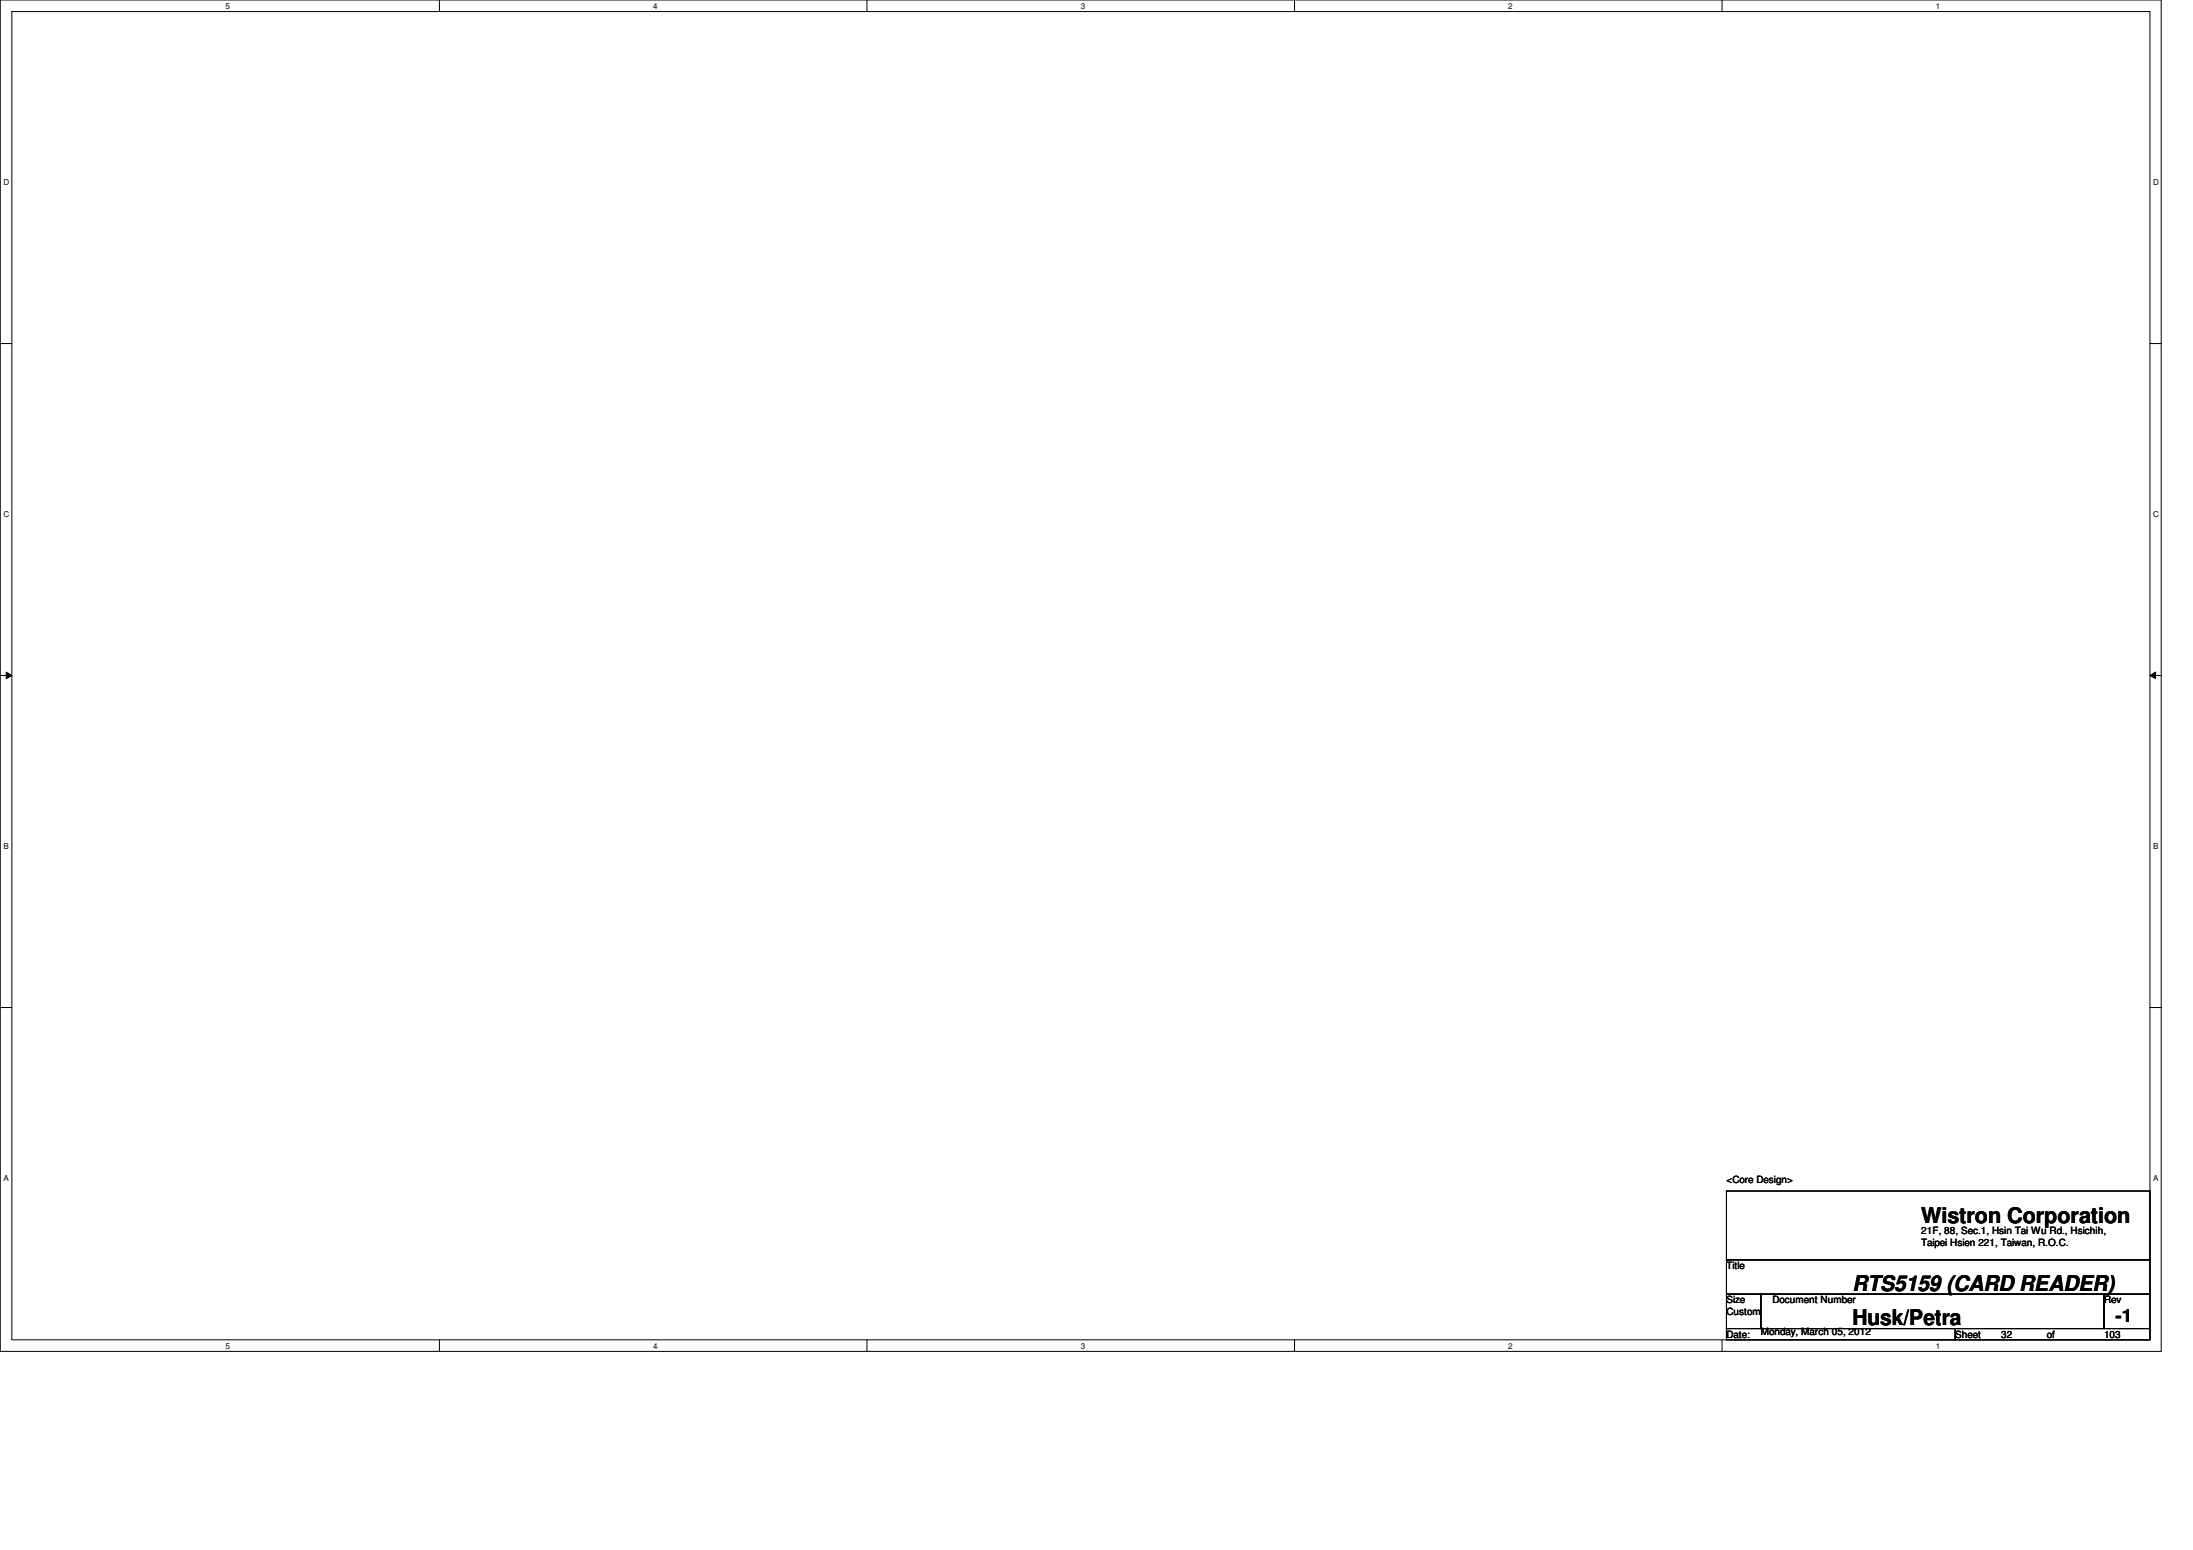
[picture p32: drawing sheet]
<svg xmlns="http://www.w3.org/2000/svg" width="297mm" height="210mm" viewBox="0 0 297 210" stroke-linecap="round" stroke-linejoin="round" font-family="sans-serif">
<defs><g id="words">
<g font-size="2.9">
<text x="260.2" y="165.6">Wistron Corporation</text>
<text x="250.9" y="179.5">Husk/Petra</text>
<text x="250.9" y="174.9">RTS5159 (CARD READER)</text>
</g>
<text font-size="2.5" x="286.6" y="179">-1</text>
<g font-size="1.4">
<text x="233.8" y="160.2">&lt;Core Design&gt;</text>
<text x="260.2" y="167.2">21F, 88, Sec.1, Hsin Tai Wu Rd., Hsichih,</text>
<text x="233.8" y="171.8">Title</text>
<text x="260.2" y="168.7">Taipei Hsien 221, Taiwan, R.O.C.</text>
<text x="233.8" y="176.5">Size</text>
<text x="233.8" y="178">Custom</text>
<text x="240.1" y="176.5">Document Number</text>
<text x="285" y="176.5">Rev</text>
<text x="233.8" y="181.1">Date:</text>
<text x="238.5" y="180.8">Monday, March 05, 2012</text>
<text x="264.8" y="181.1">Sheet</text>
<text x="271.1" y="181.1">32</text>
<text x="277.2" y="181.1">of</text>
<text x="285" y="181.1">103</text>
</g>
<g font-size="1.1">
<text x="30.6" y="1.2">5</text>
<text x="88.5" y="1.2">4</text>
<text x="146.4" y="1.2">3</text>
<text x="204.3" y="1.2">2</text>
<text x="262.2" y="1.2">1</text>
<text x=".5" y="25">D</text>
<text x="291.6" y="25">D</text>
<text x=".5" y="70">C</text>
<text x="291.6" y="70">C</text>
<text x=".5" y="114.9">B</text>
<text x="291.6" y="114.9">B</text>
<text x=".5" y="159.9">A</text>
<text x="291.6" y="159.9">A</text>
<text x="30.6" y="182.6">5</text>
<text x="88.5" y="182.6">4</text>
<text x="146.4" y="182.6">3</text>
<text x="204.3" y="182.6">2</text>
<text x="262.2" y="182.6">1</text>
</g>
</g></defs>
<path d="M0 0h292.7v183h-292.7zM1.6 1.6h289.6v179.8h-289.6z" fill="none" stroke="#000" stroke-width=".14"/>
<g fill="#fff">
<path d="M30.6 .2h.6v1.2h-.6z"/>
<path d="M30.6 181.7h.6v1.1h-.6z"/>
</g>
<path d="M59.5 0v1.6M59.5 181.4v1.6" fill="none" stroke="#000" stroke-width=".14"/>
<g fill="#fff">
<path d="M88.5 .2h.6v1.2h-.6z"/>
<path d="M88.5 181.7h.6v1.1h-.6z"/>
</g>
<path d="M117.4 0v1.6M117.4 181.4v1.6" fill="none" stroke="#000" stroke-width=".14"/>
<g fill="#fff">
<path d="M146.4 .2h.6v1.2h-.6z"/>
<path d="M146.4 181.7h.6v1.1h-.6z"/>
</g>
<path d="M175.3 0v1.6M175.3 181.4v1.6" fill="none" stroke="#000" stroke-width=".14"/>
<g fill="#fff">
<path d="M204.3 .2h.6v1.2h-.6z"/>
<path d="M204.3 181.7h.6v1.1h-.6z"/>
</g>
<path d="M233.3 0v1.6M233.3 181.4v1.6" fill="none" stroke="#000" stroke-width=".14"/>
<g fill="#fff">
<path d="M262.2 .2h.6v1.2h-.6z"/>
<path d="M262.2 181.7h.6v1.1h-.6z"/>
<path d="M.5 24h.7v1.2h-.7z"/>
<path d="M291.6 24h.8v1.2h-.8z"/>
<path d="M.5 69h.7v1.2h-.7z"/>
<path d="M291.6 69h.8v1.2h-.8z"/>
</g>
<path d="M0 46.5h1.6M291.2 46.5h1.6" fill="none" stroke="#000" stroke-width=".14"/>
<g fill="#fff">
<path d="M.5 114h.7v1.1h-.7z"/>
<path d="M291.6 114h.8v1.1h-.8z"/>
</g>
<path d="M0 91.5h1.6M.8 91l.8 .5-.8 .4zM291.2 91.5l.8-.5v.9zM291.2 91.5h1.6" fill="none" stroke="#000" stroke-width=".14"/>
<path d="M.8 91l.8 .5-.8 .4zM291.2 91.5l.8-.5v.9z" fill="#000"/>
<g fill="#fff">
<path d="M.5 158.9h.7v1.2h-.7z"/>
<path d="M291.6 158.9h.8v1.2h-.8z"/>
</g>
<path d="M0 136.4h1.6M291.2 136.4h1.6M233.8 161.3h57.4v9.3h-57.4zM233.8 170.6h57.4v4.7h-57.4zM233.8 175.3h4.7v4.6h-4.7zM233.8 179.9h31v1.5h-31zM238.5 175.3h46.5v4.6h-46.5zM264.8 179.9h26.4v1.5h-26.4zM285 175.3h6.2v4.6h-6.2z" fill="none" stroke="#000" stroke-width=".14"/>
<use href="#words"/>
</svg>
